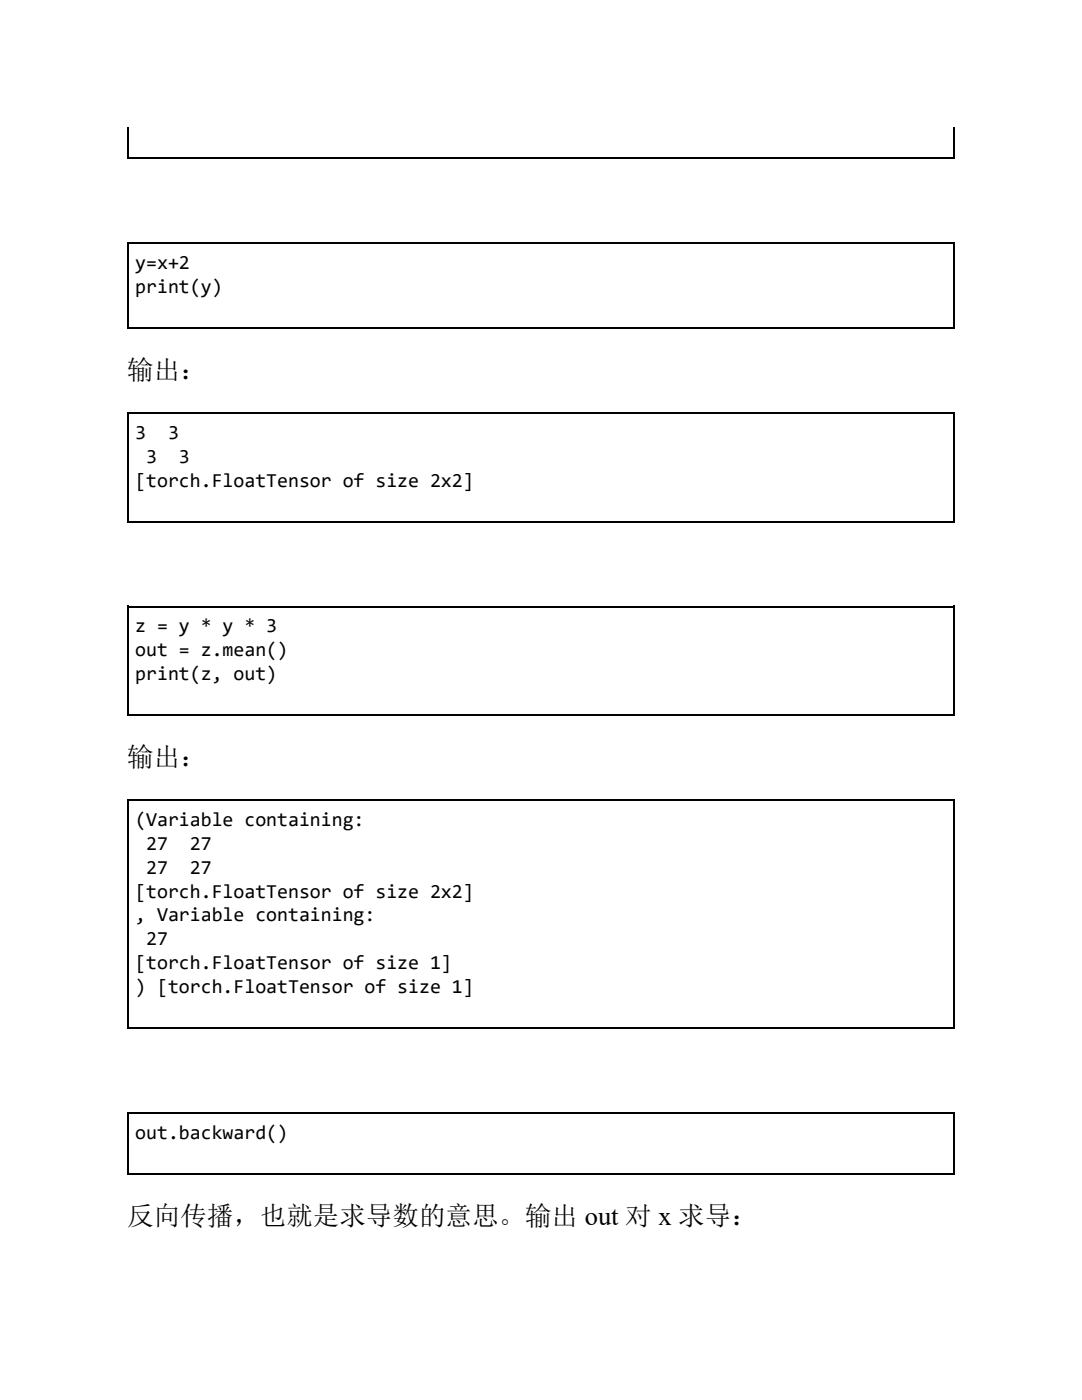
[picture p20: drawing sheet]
<svg xmlns="http://www.w3.org/2000/svg" width="216mm" height="279mm" viewBox="0 0 216 279" stroke-linecap="round" stroke-linejoin="round" font-family="sans-serif">
<defs><g id="words">
<g font-size="5.3">
<text x="25.4" y="75.7">输出：</text>
<text x="25.4" y="152.9">输出：</text>
<text x="25.4" y="244.5">反向传播，也就是求导数的意思。输出 out 对 x 求导：</text>
</g>
<g font-size="4">
<text x="27" y="53.7">y=x+2</text>
<text x="27" y="58.5">print(y)</text>
<text x="27" y="87.6">3</text>
<text x="33.5" y="87.6">3</text>
<text x="29.2" y="92.3">3</text>
<text x="35.7" y="92.3">3</text>
<text x="27" y="97.1">[torch.FloatTensor of size 2x2]</text>
<text x="27" y="126.2">z = y * y * 3</text>
<text x="27" y="131">out = z.mean()</text>
<text x="27" y="135.7">print(z, out)</text>
<text x="27" y="164.8">(Variable containing:</text>
<text x="29.2" y="169.6">27</text>
<text x="37.9" y="169.6">27</text>
<text x="27" y="179.1">[torch.FloatTensor of size 2x2]</text>
<text x="29.2" y="174.4">27</text>
<text x="37.9" y="174.4">27</text>
<text x="27" y="183.9">, Variable containing:</text>
<text x="29.2" y="188.6">27</text>
<text x="27" y="193.4">[torch.FloatTensor of size 1]</text>
<text x="27" y="198.2">) [torch.FloatTensor of size 1]</text>
<text x="27" y="227.3">out.backward()</text>
</g>
</g></defs>
<g fill="none" stroke="#000" stroke-width=".26">
<path d="M25.4 31.6h165.1M25.5 25.4v6.3M190.4 25.4v6.3M25.4 48.6h165.1M25.5 48.4v17.2M190.4 48.4v17.2M25.4 65.5h165.1M25.4 82.4h165.1M25.5 82.3v21.9M190.4 82.3v21.9M25.4 104.1h165.1M25.4 121h165.1"/>
<path d="M25.5 120.9v22M190.4 120.9v22M25.4 142.7h165.1M25.4 159.7h165.1M25.5 159.5v45.8M190.4 159.5v45.8M25.4 205.2h165.1M25.4 222.1h165.1M25.4 234.3h165.1M25.5 222v12.4M190.4 222v12.4"/>
</g>
<use href="#words"/>
</svg>
